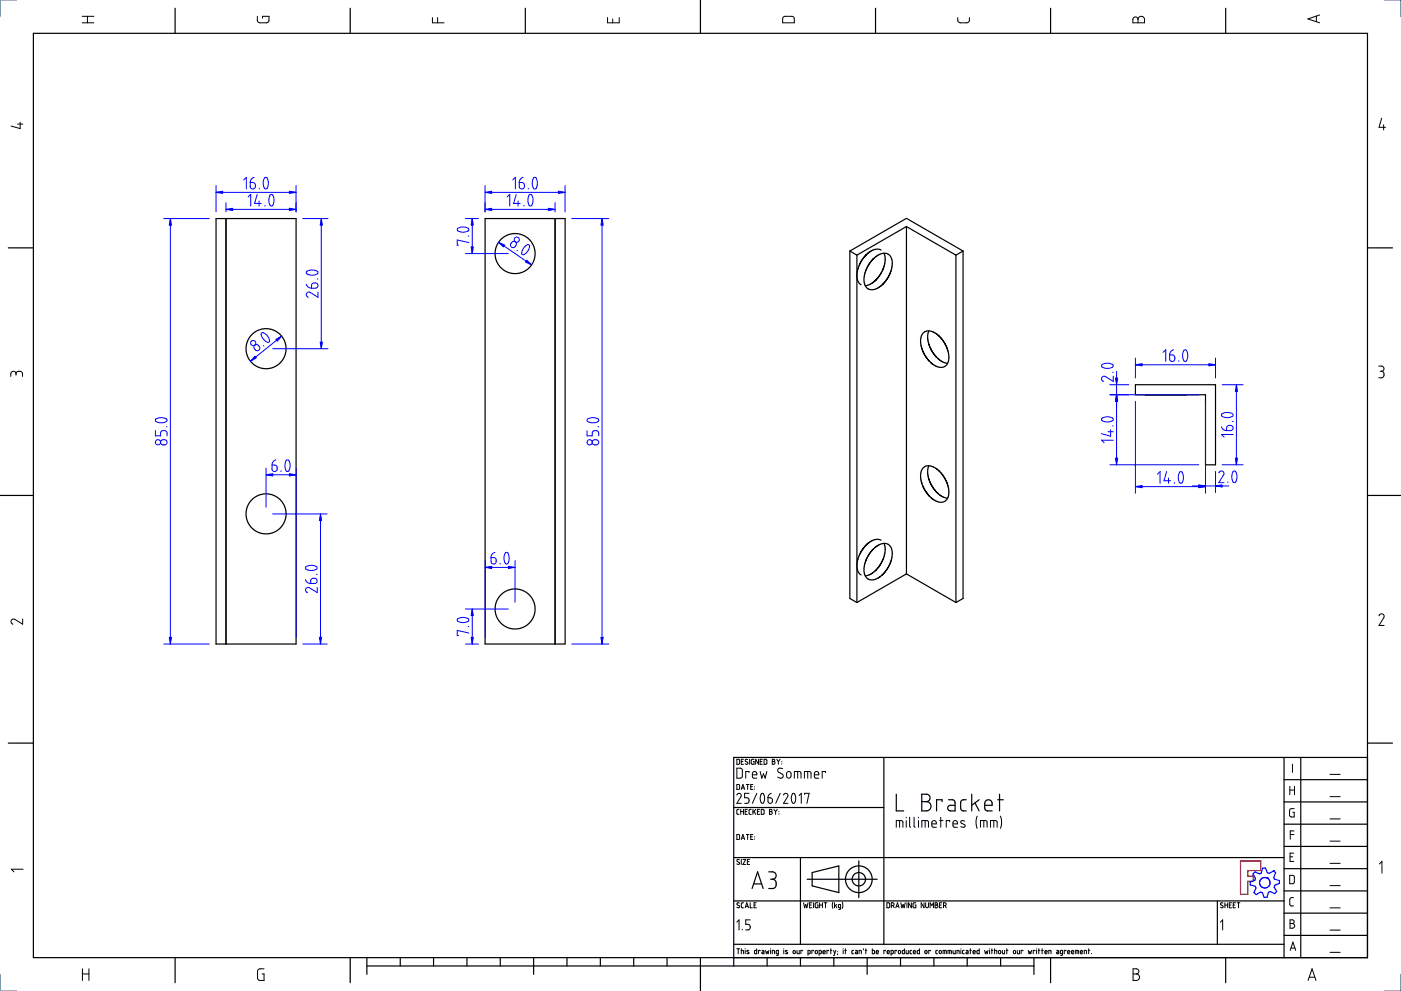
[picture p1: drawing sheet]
<svg xmlns="http://www.w3.org/2000/svg" width="420mm" height="297mm" viewBox="0 0 420 297" stroke-linecap="round" stroke-linejoin="round" font-family="sans-serif">
<g fill="none" stroke="#000" stroke-width=".36">
<path d="M210.1 0v10M10 10h400.1v277h-400.1zM52.5 2.5v7.5M105 2.5v7.5M157.5 2.5v7.5M262.6 2.5v7.5M315.1 2.5v7.5M367.6 2.5v7.5M2.5 74.3h7.5M410.1 74.3h7.5M0 148.5h10M410.1 148.5h10"/>
<path d="M2.5 222.7h7.5M265.1 227v56M385.1 233.7h25M385.1 227v60M390.1 227v60M410.1 222.7h7.5M410.1 227h-190.1v62.5M220 257h165.1M220 242h45.1M240.1 257v26M257.6 258v11M385.1 253.7h25"/>
<path d="M385.1 247h25M385.1 240.4h25M220 270h165.1M242.1 263.5h21M243.6 261.5l8-2v8l-8-2zM365.1 270v13M385.1 273.7h25M385.1 267h25M385.1 260.4h25M52.5 287v7.6M105 287v7.6M110 289.5h200.1"/>
<path d="M110 287v5.1M120 287v2.5M130 287v2.5M140 287v2.5M150 287v2.5M160 287v5.1M170 287v2.5M180 287v2.5M190.1 287v2.5M200 287v2.5M210.1 287v10.1M220 283h165.1"/>
<path d="M230.1 287v2.5M240.1 287v2.5M250.1 287v2.5M260.1 287v5.1M270.1 287v2.5M280.1 287v2.5M290.1 287v2.5M300.1 287v2.5M310.1 287v5.1M315.1 287v7.6M367.6 287v7.6M385.1 280.4h25"/>
</g>
<path d="M372 258.1h6.1v2.8h-3.9v1.7h1.6v1.5h-1.6v4h-2.2z" fill="none" stroke="#f00" stroke-width=".36"/>
<circle cx="372" cy="258.1" r=".18" fill="#f00"/>
<path d="M376.4 261.3l1.3 .6 .6-.2 .4-1.5h.8l.6 1.4 .5 .2 1.3-.8 .7 .6-.6 1.4 .2 .5 1.5 .4v.9l-1.4 .5-.2 .6 .8 1.3-.6 .6-1.4-.6-.5 .3-.4 1.4-.9 .1-.5-1.4-.6-.2-1.3 .7-.6-.6 .6-1.3-.3-.6-1.4-.3-.1-.9 1.4-.6 .2-.5-.7-1.3z" fill="none" stroke="#00f" stroke-width=".36"/>
<circle cx="381.9" cy="261" r=".18" fill="#00f"/>
<circle cx="379.3" cy="264.6" r="1.57" fill="none" stroke="#00f" stroke-width=".36"/>
<circle cx="380" cy="263.2" r=".18" fill="#00f"/>
<g fill="none" stroke="#000" stroke-width=".36">
<path d="M64.8 65.5h24v127.5h-24zM67.8 65.5v127.5M145.5 65.5h24v127.5h-24zM166.5 65.5v127.5M254.9 75.2l16.9-9.8 17 9.8M254.9 75.2v104.2l2.1 1.2M254.9 75.2l2.1 1.3M257 76.5v104.1M261.7 77.8l2.1-1.6 1.1-.3h.9l.9 .5 .6 .8 .3 2.1-.7 2.7-1.6 2.6-2.2 1.8-1.9 .4-.9-.2-.7-.7-.4-1-.1-1.4 .8-3zM264.2 75l-1.4-.3-1.5 .5-1.8 1.4-1.3 1.8-.9 2-.3 1.8 .2 1.9 1 1.2M265.1 75.9l.3 1.1v1.5l-.4 1.8-.8 1.6-1.1 1.6-1.3 1.2-1.2 .7-1.1 .2M271.8 67.9l-14.8 8.6"/>
<path d="M271.8 67.9l14.9 8.6M271.8 67.9v104.1M286.7 76.5v104.1M288.8 75.2v104.2l-2.1 1.2M288.8 75.2l-2.1 1.3M276.9 99.8l1.2-.6 1.5 .2 1.7 1.1 1.7 1.8 1.1 2.3 .5 2.1-.3 2-.9 1.1-1.4 .3-1.4-.4-1.7-1.2-1.3-1.7-1.1-2.1-.4-1.9 .1-1.7zM278.6 99.2l-.4 1.3 .1 1.5 .4 1.5 .7 1.7 1.1 1.5 1.2 1.1 1.3 .8 1.2 .3M340.5 115.3h24v24h-3v-21h-21zM278.6 139.6l-.4 1.3 .1 1.6 1.1 3.1 1.1 1.6 1.3 1.1 1.1 .7 1.3 .3M276.8 140.3l1.3-.7 1.7 .3 2 1.4 1.3 1.7 1 2 .5 2.2-.3 1.9-.9 1.2-1.4 .3-1.6-.6-1.2-.8-1.6-1.9-1-2-.5-2.1 .1-1.6zM261.8 164.7l2.1-1.5 1.1-.3h.9l1.2 1 .4 1.2 .1 1.2-.6 2.5-1.6 2.7-1.9 1.7-2.1 .6-1-.2-.8-.8-.4-.9-.1-1.4 .7-2.8 .7-1.4zM264.2 161.9l-1.3-.3-1.7 .6-1.6 1.3-1.4 1.9-.9 2.2-.3 1.6 .2 1.9 1 1.2"/>
<path d="M265.1 162.9l.4 1.2-.1 1.5-.4 1.7-.8 1.5-1.1 1.6-1.2 1.2-1.3 .7-1.1 .3M271.8 172l-14.8 8.6M271.8 172l14.9 8.6M268.8 238.1v5h2.2M276.4 238.1h1.8l.6 .6 .1 .6-.2 .5-.9 .5 .9 .3 .5 .8-.2 1-.6 .6-2 .1zM284.5 239.7h1.3l.5 .5 .1 2.9h-1.4l-.6-.3-.2-.7 .3-.5 1.9-.2M289.8 239.7l-1.2 .1-.5 .6 .2 2.3 .4 .3 1.1 .1M291.4 238.1v5M293.6 239.7l-2.2 1.7M299.2 239.7h1.7M299.8 238.1v5M276.4 240.3h1.4"/>
<path d="M282.5 240.3v-.6h-1.6v3.4M292.4 240.7l1.2 2.4M295.3 241.4h2.2v-.9l-.4-.6-.7-.2-.8 .4-.3 .6v1.6l.5 .7 1.7 .1M225.6 266.3l1.6-5 1.7 5M226 264.9h2.4M230.5 261.3l1.5 .1 .7 .6 .1 .6-.3 .6-.9 .3M231.1 263.5h.5M231.6 263.5l1 .6 .1 1.5-.8 .7h-1.4"/>
<circle cx="154.5" cy="76" r="6"/>
<circle cx="79.8" cy="104.5" r="6"/>
<circle cx="79.8" cy="154" r="6"/>
<circle cx="154.5" cy="182.5" r="6"/>
<circle cx="257.6" cy="263.5" r="4"/>
<circle cx="257.6" cy="263.5" r="2"/>
</g>
<path d="M5 0h-5v5M415.1 0h5v5M0 292.1v5h5M420.1 292.1v5h-5" fill="none" stroke="#007f7f" stroke-width=".3"/>
<g fill="none" stroke="#000" stroke-width=".3">
<path d="M24.7 6.8h3.5M24.7 4.9h3.5M26.2 4.9v1.9M77.2 4.9v1.4l.5 .5h2.2l.7-.5 .1-1.4h-2v.6M129.7 5.3v1.5h3.5M131.2 5.3v1.5M182.2 5.3v1.5h3.5v-1.5M183.7 5.7v1.1M234.9 5.2l.5-.3h2.3l.5 .6v1.3h-3.5zM287.2 5.3l.1 1 .7 .5 2.3-.1 .4-.4v-1M339.9 5.4l.4-.3h.5l.5 .8 .4-.8 .9-.1 .6 .6v1.2h-3.5zM341.3 5.9v.9"/>
<path d="M394.8 4.8v1.7M395.8 4.5l-3.6 1.2 3.6 1.1M5.3 37.2h1.5M6.1 36.6v1.9l-2.8-.7M414.4 35.4l-.8 2.8h1.9M415 37.4v1.5M4.8 112.1l-.3-.7h-.8l-.4 .4-.1 1M4.8 112.1l.4-.7 1-.1 .5 .5 .1 1M4.8 112.1v.4M413.5 109.7h1l.5 .4-.1 .9-.6 .3M413.9 111.3h.4M414.3 111.3l.7 .4v1.1l-.5 .4h-1"/>
<path d="M6.8 185.5v1.6l-2.5-1.5h-.6l-.4 .9 .6 .6M413.6 184.6l.6-.6 .8 .3 .1 .7-1.5 2.5h1.5M221 227.6h.5l.3 .2v1l-.2 .3h-.6zM221 235.1h.6l.2 .3v.9l-.2 .3h-.6zM221 230.3h1.2l.4 .4v2l-.4 .5-1.2 .1zM221 238.3l.6-.5 .7 .4-.1 .6-1.2 2h1.3M222.3 228.3h.5M222.3 236.6l.5-1.5 .5 1.5M222.4 236.2h.8M223 227.6h-.7v1.5h.7M223.8 235.1h.8M224.2 227.7l-.5-.1-.2 .4 .8 .6v.3l-.4 .2-.4-.2"/>
<path d="M224.2 235.1v1.5M224.6 237.8h-1.3v1.3l.9 .1 .4 .5-.2 .9-1.1 .2M224.6 231.6v-.4h-1v2.1M224.8 227.6v1.5M225.1 235.8h.5M225.6 232.2h1.4l-.3-.8-.5-.2-.4 .3-.2 1.3 .4 .4 1 .1M225.8 235.1h-.7v1.5h.7M226.1 227.6l-.8 .2 .1 1.2 .7 .1v-.8h-.2M226.3 235.8v.1M226.3 236.5v.1M227 237.8l-1.4 3M227.5 227.6v1.5l-.9-1.5v1.5"/>
<path d="M228 228.3h.5M228 231.2l.5 2.1 .5-1.4 .5 1.4 .5-2.1M228.3 238l.6-.1 .4 .9-.1 1.3-.5 .7-.4-.1-.3-1.1zM228.6 227.6h-.6v1.5h.6M229.2 227.6l.8 .2v1l-.3 .3h-.5zM230.3 239.1h.8l.5 .4v.7l-.2 .5-.5 .1-.5-.3zM231.3 237.8l-.7 .5-.3 .8M231.6 227.6l.7 .2v.3l-.3 .2 .4 .2-.2 .5-.6 .1zM231.6 228.3h.4M232.9 227.6l.5 .7M233.4 228.3v.8M233.9 227.6l-.5 .7"/>
<path d="M234 237.8l-1.4 3M234.4 228.3h.1M234.4 228.9v.1M234.7 230.4l-1-.1-.4 .3-.1 .5 .2 .3 1.3 .7 .1 .8-.6 .4-1-.4M235 238.3l.6-.5 .7 .4-.1 .6-1.2 2h1.3M236 231.5l.6-.3 .6 .4v1.1l-.4 .5h-.5l-.4-.4zM237.7 237.9h.6l.3 .9-.1 1.3-.4 .7-.5-.2-.3-1zM238.2 233.3v-2.1l1.9 .2 .1 1.9M239.2 231.2v2.1M239.6 238.5l.7-.7v3M241.2 233.3v-2.1l1.9 .2 .1 1.9M241.3 238.1v-.3h1.4l-.7 3"/>
<path d="M242.2 231.2v2.1M244.2 232.2h1.4l-.3-.8-.5-.2-.4 .3-.2 1.3 .4 .4 1 .1M247.6 231.6v-.4h-1v2.1M386.8 235.7v2.5M386.8 236.8h1.4M387.6 229v2.5M388.2 235.7v2.5M398.9 232.1h3M398.9 238.8h3M221 250.1h.6l.2 .3v1l-.2 .2h-.6zM221.6 242.6l-.6 .2v1.1l.6 .2M221.7 257.7l-.5-.1-.2 .4 .7 .5 .1 .4-.3 .2-.5-.2"/>
<path d="M222.1 242.6v1.5M222.1 243.3h.9M222.3 257.6v1.5M222.3 251.6l.5-1.5 .5 1.5M222.4 251.2h.8M222.8 257.6h.8l-.8 1.5h.8M223 242.6v1.5M223.5 243.3h.5M223.8 250.1h.8M224.1 258.3h.5M224.1 242.6h-.6v1.5h.6M224.2 250.1v1.5"/>
<path d="M224.8 257.6h-.7v1.5h.7M225.1 250.8h.5M225.3 242.6h-.4l-.3 .3 .1 1 .6 .2M225.8 250.1h-.7v1.5h.7M225.8 242.6v1.5M226.1 243.2l.5 .9M226.3 250.8v.1M226.3 251.5h.1M226.6 242.6l-.8 .9M227.1 243.3h.5M227.8 242.6h-.7v1.5h.7M228.3 242.6l.8 .2 .1 1-.3 .3h-.6z"/>
<path d="M230.8 242.6l.7 .2-.3 .5 .3 .1 .1 .3-.3 .4h-.5zM230.8 243.3h.4M232.1 242.6l.5 .7M232.6 243.3v.8M233.1 242.6l-.5 .7M233.6 243.3h.1M233.6 243.9v.1M268.8 248v-2l1.9 .1 .1 1.9M269.8 246v2M271.8 245v.1M271.8 246v2M272.8 245v2.7l.3 .3"/>
<path d="M274.1 245v2.7l.3 .3M275.5 245v.1M275.5 246v2M276.5 248v-2l1.8 .1 .1 1.9M277.5 246v2M279.5 247h1.3l-.2-.9-.6-.1-.4 .2-.1 1.4 .3 .3 1 .1M281.8 246h1M282.1 245v3M284.8 246.3v-.3h-1v2M285.8 247h1.3l-.2-.9-.5-.1-.5 .3-.1 1.2 .4 .4 .9 .1M289.3 246.1l-.8-.1-.4 .4 1.2 .8 .1 .6-.3 .2-1-.2M293.1 244.6l-.4 1.5 .4 2.2"/>
<path d="M294 248v-2l1.9 .1 .1 1.9M295 246v2M297.1 248v-2l1.8 .1 .1 1.9M298 246v2M300 244.6l.4 1.5-.4 2.2M386.9 256.8h.8M386.9 250.1h1.2M388 255.7h-1.1v2.5h1.1M388.1 249h-1.2v2.5M388.1 242.4h-.9l-.4 .4-.1 1.6 .3 .4 1.1 .1v-1.4h-.4M398.9 245.4h3M398.9 252.1h3"/>
<path d="M398.9 258.8h3M413.7 259l.7-.8v3.5M6.9 260.5h-3.5l.8 .8M221 276.4l.6-.7v3M221.7 270.7l-.5-.1-.2 .4 .7 .5 .1 .4-.4 .2-.4-.2M222.6 278.6v.1M223 270.6l-.7 .2 .1 1.2 .6 .1M223.5 272.1l.5-1.5 .5 1.5M223.6 271.7h.7M225 275.7h-1.4v1.4h.9l.5 .6-.3 .9-1.1 .1M225 270.6v1.5h.6M226.1 271.3h.5"/>
<path d="M226.8 270.6h-.7v1.5h.7M241 270.6l.3 1.5 .3-1 .4 1 .3-1.5M242.8 271.3h.5M243.5 270.6h-.7v1.5h.7M244 270.6v1.5M245.3 270.6h-.6l-.2 .3 .2 1.2h.6v-.8h-.2M245.8 271.3h.9M245.8 270.6v1.5M246.7 270.6v1.5M247.1 270.6h.9M247.6 270.6v1.5M249.8 270.4l-.2 .8 .2 1.1"/>
<path d="M250.3 270.6v1.5M250.6 271.4l.3 .7M250.9 271.1l-.6 .5M252.1 272.1l-.6-.1v-.9h.6v1.3l-.6 .2M252.6 270.4l.2 .7-.2 1.2M266 270.6l.8 .2v1l-.2 .3h-.6zM267.3 271.4l.7-.1v-.6l-.7-.1v1.5M267.8 271.4l.4 .7M268.6 272.1l.6-1.5 .4 1.5M268.8 271.7h.7M270.2 270.6l.3 1.5 .3-1 .3 1 .4-1.5M272 270.6v1.5"/>
<path d="M273.3 270.6v1.5l-.8-1.5v1.5M274.7 270.6h-.7l-.2 .2 .1 1.2 .8 .1v-.8h-.3M277.1 270.6v1.5l-.8-1.5v1.5M277.6 270.6v1.2l.4 .3 .4-.3v-1.2M278.9 272.1v-1.5l.5 .8 .6-.8v1.5M280.4 270.6l.8 .2-.3 .5 .4 .3-.2 .5h-.7zM280.4 271.3h.5M281.8 271.3h.5M282.4 270.6h-.6v1.5h.6M283 271.4l.6-.1 .1-.5-.7-.2v1.5M283.4 271.4l.4 .7M366 276.4l.7-.7v3"/>
<path d="M366.8 270.7l-.6-.1-.2 .4 .8 .5v.4l-.4 .2-.4-.2M367.3 270.6v1.5M367.3 271.3h.9M368.2 270.6v1.5M368.7 271.3h.5M369.3 270.6h-.6v1.5h.6M369.8 271.3h.5M370.5 270.6h-.7v1.5h.7M371 270.6h.8M371.4 270.6v1.5M386.8 262.4h1l.4 .4v1.6l-.4 .5h-1zM386.9 275.7h.9l.3 .4-.1 .5-.4 .2 .7 .5-.1 .6-.4 .3h-.9z"/>
<path d="M386.9 276.8h.7M387.9 269l-.8 .1-.3 .5 .1 1.7 1 .2M398.9 272.1h3M398.9 265.5h3M398.9 278.8h3M24.7 291.9h2M24.7 290.4v3.5M26.7 290.4v3.5M79.2 290.4h-1.5l-.4 .5-.1 2.3 .5 .6 1.5 .1v-2h-.6M221 284.4h.8M221.4 284.4v1.5M222.3 284.9l.6 .1 .1 .9"/>
<path d="M222.3 284.4v1.5M223.5 284.4v.1M223.5 284.9v1M224.6 284.9h-.5l-.1 .2 .6 .5v.2h-.6M226.9 284.4v1.5l-.5-.1-.1-.8 .6-.1M227.9 285v-.1h-.5v1M228.5 284.9l.6 .2v.8l-.6-.1 .1-.4h.5M229.6 284.9l.2 1 .3-.7 .3 .7 .2-1M231.1 284.4v.1M231.1 284.9v1M231.6 285.9v-1l.6 .1 .1 .9M233.4 285.9l-.6-.2 .1-.8h.5v1.4l-.5 .1"/>
<path d="M235.1 284.4v.1M235.1 284.9v1M236.1 284.9h-.2a.24 .24 0 0 0-.3 0 .24 .24 0 0 0 .1 .4l.5 .2a.34 .34 0 0 1-.2 .4 .34 .34 0 0 1-.4-.1M237.9 285l.3-.1 .3 .1-.1 .8-.5-.1zM239 284.9v.8l.2 .2h.5v-1M240.7 285v-.1h-.5v1M242.3 285.9l.6-.1v-.9h-.6v1.5M244 285v-.1h-.5v1M244.5 285l.3-.1 .3 .1-.1 .8-.5-.1zM245.6 285.9l.7-.1-.1-.9h-.6v1.5M246.8 285.4h.7l-.1-.4h-.5l-.1 .6 .2 .3h.5M248.5 285v-.1h-.5v1"/>
<path d="M249 284.9h.5M249.2 284.4v1.5M250 284.9l.3 1M250.7 284.9l-.6 1.5h-.1M251.2 285.9l-.1 .3M251.2 285.2v.1M252.9 284.4v.1M252.9 284.9v1M253.4 284.9h.5M253.5 284.4v1.5M256 284.9l-.5 .2v.6l.5 .2M256.6 284.9l.6 .2v.8l-.6-.1v-.4h.6"/>
<path d="M257.6 285.9v-1l.7 .1v.9M259 284.4l-.1 .3M259.5 284.9h.5M259.7 284.4v1.5M261.6 284.4v1.5l.5-.1 .1-.8-.6-.1M262.8 285.4h.6v-.4h-.6v.7l.6 .2M265.6 285v-.1h-.5v1M266.1 285.4h.6l-.1-.5-.5 .1v.7l.6 .2M267.2 285.9l.6-.1v-.9h-.6v1.5M268.9 285v-.1h-.5v1M269.5 285l.2-.1 .4 .2-.2 .8-.5-.3zM271.2 284.4v1.5l-.5-.1-.1-.9h.6"/>
<path d="M271.7 284.9v.8l.3 .2h.4v-1M273.4 284.9l-.5 .2v.6l.5 .2M273.9 285.4h.7l-.2-.5-.4 .1-.1 .7 .7 .2M275.7 284.4v1.5l-.6-.1v-.9h.6M277.4 285l.3-.1 .3 .2-.2 .8-.4-.3zM279 285v-.1h-.5v1M281.2 284.9l-.6 .2 .1 .6 .5 .2M281.7 285l.3-.1 .3 .1-.1 .8-.5-.1zM282.8 285.9v-1h.9l.1 1M283.3 284.9v1M284.3 285.9v-1h.9l.1 1M284.8 284.9v1"/>
<path d="M285.8 284.9v.8l.3 .2h.4v-1M287 285.9v-1l.6 .1 .1 .9M288.2 284.4v.1M288.2 284.9v1M289.2 284.9l-.6 .2 .1 .7 .5 .1M289.7 284.9l.6 .2v.8l-.5-.1-.1-.3 .6-.1M290.8 284.9h.5M291 284.4v1.5M291.8 285.4h.7l-.1-.5h-.5l-.1 .8 .7 .2M293.7 284.4v1.5h-.6v-1h.6M295.3 284.9l.2 1 .3-.7 .2 .7 .3-1M296.8 284.4v.1"/>
<path d="M296.8 284.9v1M297.3 284.9h.5M297.5 284.4v1.5M298.3 284.9l.6 .1 .1 .9M298.3 284.4v1.5M299.5 285l.3-.1 .3 .1-.1 .8-.5-.1zM300.6 284.9v.8l.3 .2h.4v-1M301.8 284.9h.5M301.9 284.4v1.5M304 284.9h.3l.3 .2-.2 .8-.5-.3zM305.1 284.9v.8l.2 .2h.5v-1M306.7 285v-.1h-.5v1"/>
<path d="M308.4 284.9l.2 1 .3-.7 .2 .7 .3-1M310.4 285v-.1h-.5v1M310.9 284.4v.1M310.9 284.9v1M311.4 284.9h.5M311.5 284.4v1.5M312.4 284.9h.5M312.5 284.4v1.5M313.4 285.4h.6l-.1-.5h-.4l-.1 .8 .6 .2M314.5 285.9v-1h.6l.1 1M316.9 284.9l.6 .2v.8l-.6-.1v-.4h.6M318.7 285.9l-.7-.2 .1-.8h.6v1.3l-.6 .2"/>
<path d="M319.7 285v-.1h-.5v1M320.2 285.4h.6l-.1-.4-.4-.1-.1 .8 .6 .2M321.3 285.4h.7l-.1-.5h-.5l-.1 .8 .7 .2M322.5 285.9v-1l1 .1v.9M323 284.9v1M324 285.4h.7l-.2-.5h-.4l-.1 .8 .7 .2M325.2 285.9v-1l.6 .1v.9M326.3 284.9h.5M326.5 284.4v1.5M327.3 285.8v.1M339.8 290.4h1.3l.4 .5-.1 .7-.6 .3 .6 .2 .3 .6-.1 .7-.5 .4-1.3 .1zM339.8 291.9h1"/>
<path d="M386.9 284.9l.9-2.5 .8 2.5M387.2 284.2h1.1M392.3 293.9l1.2-3.5 1.2 3.5M392.6 292.9h1.7M398.9 285.5h3"/>
</g>
<g fill="#000">
<circle cx="343.6" cy="118.3" r=".18"/>
<circle cx="355.4" cy="118.3" r=".18"/>
<circle cx="355.5" cy="118.3" r=".18"/>
</g>
<g fill="none" stroke="#00f" stroke-width=".3">
<path d="M64.8 57.7h24M64.8 55.6v7.9M73.1 53.9l.8-.8v3.5M74.4 59l.8-.7v3.5M75 54.7h1l.4 .3 .2 .9-.3 .6-.7 .1-.5-.3zM76.2 53.1l-.8 .6-.4 1M77.1 58.3l-.8 2.7h2M77.8 56.5v.1M79.4 53.3l.4-.2 .3 .2 .4 1.1-.1 1.4-.3 .7-.3 .1-.5-.1-.3-1.1v-1.1zM81.1 58.4l.3-.1 .4 .2 .4 1.2-.2 1.4-.6 .7-.4-.2-.4-1.3 .1-1zM88.8 55.6v7.9M145.5 57.7h24"/>
<path d="M145.5 55.6v7.9M152.1 59l.8-.7v3.5M153.8 53.9l.8-.8v3.5M154.8 58.3l-.8 2.7h2M155.7 54.7h1l.4 .3 .2 .9-.3 .6-.7 .1-.5-.3zM156.9 53.1l-.8 .6-.4 1M158.5 56.5v.1M158.7 58.5l.3-.2 .4 .1 .4 1.1-.1 1.5-.3 .6-.2 .2-.5-.2-.4-1v-1zM160.1 53.2l.7 .1 .4 1.3-.1 1.2-.3 .7-.3 .1-.5-.1-.4-1.3 .1-.9zM169.5 55.6v7.9M49.1 65.5h13.7M51.1 65.5v127.5"/>
<path d="M67.8 62.8h21M67.8 60.7v2.8M77.7 60.2v1.6M79.5 61.6v.2M90.8 65.5h7.6M96.4 65.5v39M137.2 68.5l1.1-.4h1.1l1 .3 .2 .5-.7 .5-1.4 .2-1.2-.4zM139.6 65.5h3.9M139.6 76h12.9M140.4 70.8h.2M140.6 72.7l-3.5-.8v1.6h.4M141.6 65.5v10.5"/>
<path d="M145.5 62.8h21M149.5 72.6l9.9 6.8M153.5 72.6l.7-.3 .6 .6-.1 .6-.6 .7-.6-.1-.4-.4v-.5zM155.2 75l-.2 .2M155.4 60.2v1.6M157.1 61.6v.2M157.2 74.1l1.1-.8 .5 .4-.6 1.7-.8 .8-.6 .2-.3-.3v-.5zM166.5 60.7v2.8M171.5 65.5h11.1M180.6 65.5v127.5M78.4 99.9l.6-.2 1.1 .8 .7 1.2-.1 .8-.5 .1-1.2-.9-.5-.9zM91.9 85.2l.5 .8 1 .4"/>
<path d="M92 81.4l.9-.4 1.1-.1 1.2 .4 .2 .5-1 .6h-1.4l-1.1-.4zM93.6 85.1l.5-.3 .9 .1 .4 .6-.2 .6-.6 .3h-1.2zM95.2 83.7h.2M95.4 87.5v1.6l-2.5-1.5h-.6l-.4 .9 .5 .6M76.3 103.5l.5-.2 .7 .2 .4 .7-.3 .8-.5 .1-.5-.2-.5-.7zM79 103.6l.2 .1M81.8 104.5h16.6M84.5 100.8l-9.4 7.5M330.4 109.4l.7-.4 1.2-.1 1.2 .3 .4 .5-.6 .5-1.4 .2-1.4-.4zM332.8 115.3h5.7M332.8 118.3h26.7M333.7 111.6h.2"/>
<path d="M333.9 112.8v1.5l-2.7-1.5-.6 .1-.2 .4 .1 .7 .4 .3M334.9 111.3v28M340.5 109.3h24M340.5 107.3v6M348.8 105.6l.8-.8v3.5M350.8 106.4h.9l.4 .3 .2 1-.3 .5-.6 .1-.5-.3zM351.9 104.8l-.7 .5-.4 1.1M353.5 108.1v.2M355.1 105l.4-.2 .3 .2 .4 1.1-.1 1.4-.6 .8-.4-.1-.4-1.1v-1.2zM364.5 107.3v6M366.5 115.3h6.3M370.8 115.3v24"/>
<path d="M46.6 129.1v1.5h1.6v-1.1l.7-.4h.6l.5 .3 .1 1.2M46.7 125.6l.9-.3 1.1-.1 1.3 .4 .1 .4-.8 .6-1.4 .1-1.1-.4-.2-.2zM48.3 132.1l.5-.3h.8l.5 .5-.1 .6-.4 .4h-.9l-.5-.5zM49.9 127.9h.2M81.6 139.4h.9l.5 .3 .1 1-.3 .5-.6 .1-.5-.3zM82.7 137.8l-.8 .7-.3 .9M85.9 138l.2-.2 .5 .2 .4 1.2-.1 1.3-.3 .7-.3 .1-.5-.2-.3-1v-1.2zM176 129.1v1.5h1.6l.1-1 .6-.5h.7l.5 .4 .1 1.1M176.1 125.7l1-.4 1.1-.1 1.2 .4 .2 .4-.8 .6-1.4 .1-1.2-.4zM177.8 132.1l.5-.3h.7l.5 .5v.6l-.4 .4h-1l-.5-.5zM179.4 127.9h.2M330.5 125.3l1.9-.4 1.2 .4 .3 .4-.2 .4-.6 .2-1.4 .2-1.2-.4-.2-.3z"/>
<path d="M332.3 129.4h1.6M332.8 139.3h26.7M333.1 128.8v2l-2.8-.8M333.7 127.7h.2M333.9 131.9h-3.6l.8 .8M340.5 120.3v27.5M361.5 120.3v27.5M366.3 127.9l.6 .9 1 .3M366.4 124.1l1-.4 1-.1 1.3 .4 .1 .5-.9 .6h-1.4l-1.1-.4zM366.5 139.3h6.3M368 127.8l.4-.3 .9 .1 .4 .4v.7l-.5 .4h-1.3zM369.6 126.3h.2"/>
<path d="M369.8 130.2h-3.5l.8 .8M79.8 142.3h9M79.8 140.3v11.7M81.8 154h16.3M84.3 141.1v.2M88.8 140.3v50.7M96.1 154v39M340.5 145.9h21M347.1 142.1l.8-.7v3.5M349.9 141.4l-.8 2.7h1.9M350.4 143.3v1.6M352.2 144.7v.2"/>
<path d="M353.7 141.5l.5-.1 .3 .2 .4 1.2-.2 1.5-.6 .6-.4-.2-.3-1.3zM357.5 145.7h11M364.5 141.3v6.4M365.5 141.8l.3-.5 .4-.1 .8 .3 .1 .7-1.6 2.5h1.6M368.2 144.5v.2M369.8 141.4l.3-.2 .5 .2 .4 1.2-.3 1.6-.5 .5-.4-.3-.4-1.2zM91.6 173.7l.6 .9 1 .3M91.8 169.8l1.9-.3 1.2 .3 .2 .4-.2 .4-.5 .2-1.5 .2-1.1-.4-.2-.4zM93.3 173.6l.6-.3 .8 .1 .4 .5-.1 .6-.5 .4h-1.3zM94.9 172.2h.2M95.1 176.1v1.5l-2.3-1.5h-.6l-.4 .2-.2 .6 .6 .7M145.5 168.1v22.9"/>
<path d="M145.5 170.1h9M147.3 167.1h.9l.5 .3 .1 1-.3 .5-.5 .2-.6-.3zM148.4 165.6l-.9 .6-.2 .9M150 168.9v.2M151.6 165.7h.7l.4 1-.1 1.6-.5 .8-.6-.3-.3-.9v-1.2zM154.5 168.1v12.4M49.1 193h13.7M90.8 193h7.3M137.2 185.5l1-.4h1.1l1.1 .4 .2 .4-.8 .6-1.3 .1-1.2-.4zM139.6 193h3.9M139.6 182.5h12.9M140.4 187.8h.2"/>
<path d="M140.6 189.7l-3.5-.7v1.5h.4M141.6 182.5v10.5M171.5 193h11.1"/>
<circle cx="155" cy="71.8" r=".77"/>
<circle cx="75.9" cy="102.8" r=".78"/>
<circle cx="47.4" cy="132.6" r=".78"/>
<circle cx="176.8" cy="132.6" r=".78"/>
</g>
<g fill="#00f" stroke="#00f" stroke-width=".3">
<path d="M64.8 57.7l2-.4v.7z"/>
<path d="M86.8 57.3l2 .4-2 .3z"/>
<path d="M145.5 57.7l2-.4v.7z"/>
<path d="M167.5 57.3l2 .4-2 .3z"/>
<path d="M67.8 62.8l2-.4v.7z"/>
<path d="M86.8 62.4l2 .4-2 .3z"/>
<path d="M145.5 62.8l2-.4v.7z"/>
<path d="M164.5 62.4l2 .4-2 .3z"/>
<path d="M79.8 142.3l2-.3v.7z"/>
<path d="M86.8 142l2 .3-2 .4z"/>
<path d="M152.5 169.7l2 .4-2 .3z"/>
<path d="M145.5 170.1l2-.4v.7z"/>
<path d="M96 102.5h.7l-.3 2z"/>
<path d="M96.4 65.5l.3 2h-.7z"/>
<path d="M96.1 154l.4 2h-.7z"/>
<path d="M95.8 191h.7l-.4 2z"/>
<path d="M141.3 74h.6l-.3 2z"/>
<path d="M141.6 65.5l.3 2h-.6z"/>
<path d="M141.6 182.5l.3 2h-.6z"/>
<path d="M141.3 191h.6l-.3 2z"/>
<path d="M51.1 65.5l.3 2h-.6z"/>
<path d="M50.8 191h.6l-.3 2z"/>
<path d="M180.6 65.5l.3 2h-.7z"/>
<path d="M180.2 191h.7l-.3 2z"/>
<path d="M76.5 106.8l.4 .5-1.8 1z"/>
<path d="M82.7 101.7l1.8-.9-1.4 1.5z"/>
<path d="M158 78l1.4 1.4-1.8-.9z"/>
<path d="M149.5 72.6l1.9 .9-.4 .5z"/>
<path d="M340.5 109.3l2-.3v.7z"/>
<path d="M362.5 109l2 .3-2 .4z"/>
<path d="M359.5 145.3l2 .4-2 .3z"/>
<path d="M364.5 145.7l2-.4v.7z"/>
<path d="M340.5 145.9l2-.4v.7z"/>
<path d="M359.5 145.5l2 .4-2 .3z"/>
<path d="M370.8 115.3l.3 2h-.6z"/>
<path d="M370.5 137.3h.6l-.3 2z"/>
<path d="M334.5 113.3h.7l-.3 2z"/>
<path d="M334.9 118.3l.3 2h-.7z"/>
<path d="M334.5 137.3h.7l-.3 2z"/>
</g>
</svg>
